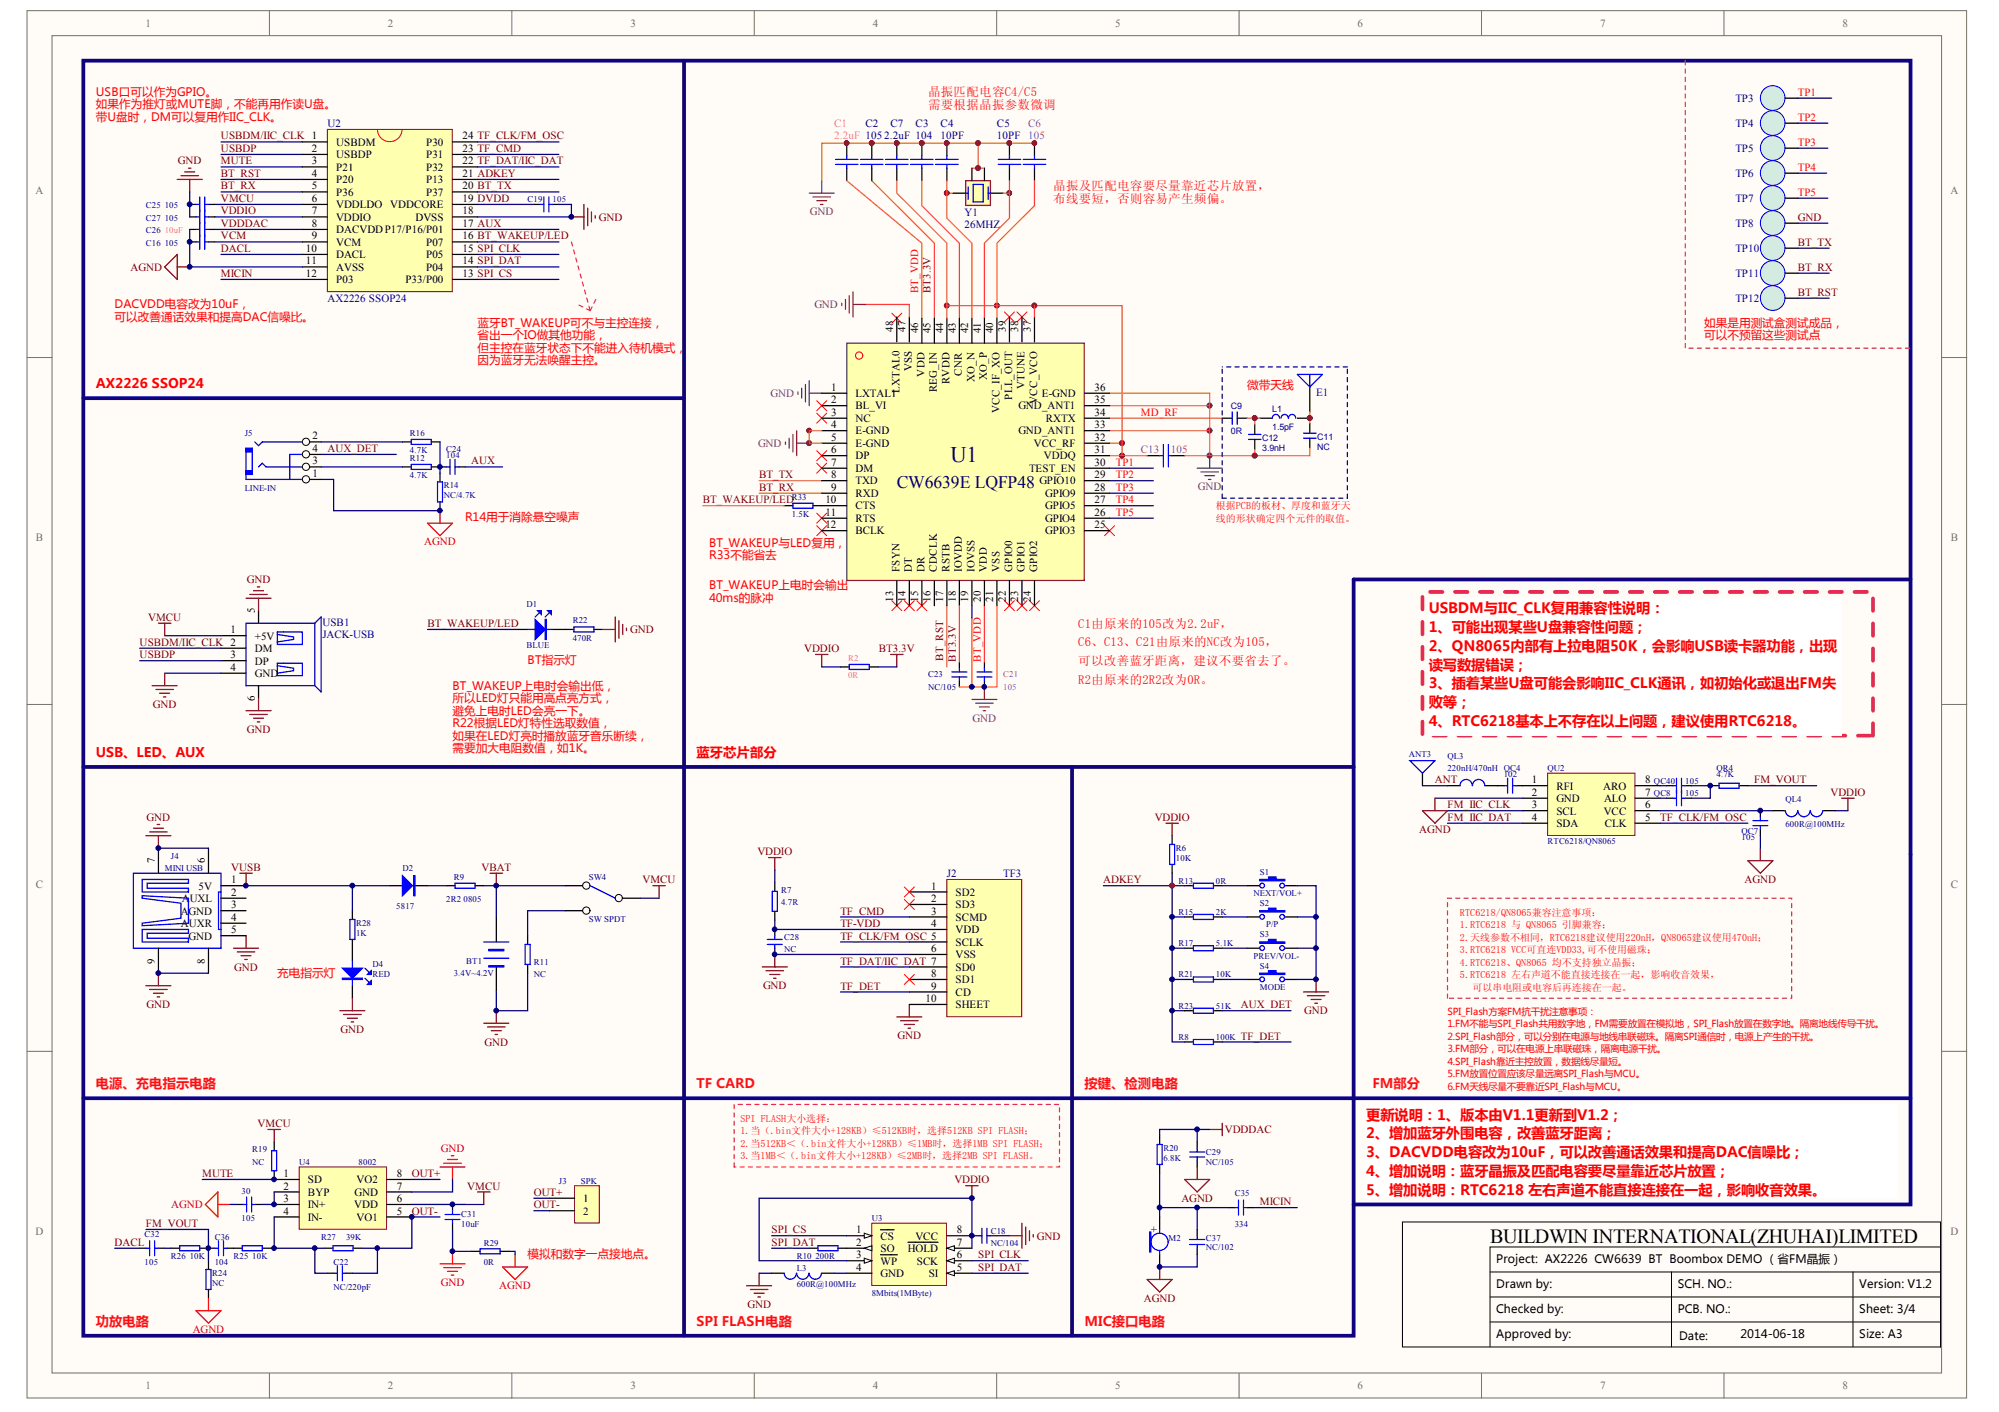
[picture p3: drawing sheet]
<svg xmlns="http://www.w3.org/2000/svg" width="297mm" height="210mm" viewBox="0 0 297 210" stroke-linecap="round" stroke-linejoin="round" font-family="sans-serif">
<defs><g id="words">
<text font-size="3.3" fill="#000080" x="141.3" y="68.7">U1</text>
<text font-size="3" x="221.4" y="184.7">BUILDWIN INTERNATIONAL(ZHUHAI)LIMITED</text>
<text font-size="2.6" fill="#000080" x="133.3" y="72.5">CW6639E LQFP48</text>
<g font-size="2.1" fill="#f00">
<text x="212.3" y="91.2">USBDM与IIC_CLK复用兼容性说明：</text>
<text x="212.3" y="94">1、可能出现某些U盘兼容性问题；</text>
<text x="212.3" y="96.7">2、QN8065内部有上拉电阻50K，会影响USB读卡器功能，出现</text>
<text x="212.3" y="99.5">读写数据错误；</text>
<text x="212.3" y="102.3">3、插着某些U盘可能会影响IIC_CLK通讯，如初始化或退出FM失</text>
<text x="212.3" y="105.1">败等；</text>
<text x="212.3" y="107.9">4、RTC6218基本上不存在以上问题，建议使用RTC6218。</text>
<text x="203" y="166.4">更新说明：1、版本由V1.1更新到V1.2；</text>
<text x="203" y="169.2">2、增加蓝牙外围电容，改善蓝牙距离；</text>
<text x="203" y="172">3、DACVDD电容改为10uF，可以改善通话效果和提高DAC信噪比；</text>
<text x="203" y="174.8">4、增加说明：蓝牙晶振及匹配电容要尽量靠近芯片放置；</text>
<text x="203" y="177.6">5、增加说明：RTC6218 左右声道不能直接连接在一起，影响收音效果。</text>
</g>
<g font-size="2" fill="#f00">
<text x="14.2" y="57.7">AX2226 SSOP24</text>
<text x="14.2" y="112.5">USB、LED、AUX</text>
<text x="103.5" y="112.5">蓝牙芯片部分</text>
</g>
<g font-size="2" fill="#ee0e22">
<text x="14.2" y="161.8">电源、充电指示电路</text>
<text x="103.5" y="161.8">TF CARD</text>
<text x="161.2" y="161.8">按键、检测电路</text>
<text x="203.9" y="161.8">FM部分</text>
<text x="14.2" y="197.1">功放电路</text>
<text x="103.5" y="197.1">SPI FLASH电路</text>
<text x="161.2" y="197.1">MIC接口电路</text>
</g>
<g font-size="1.9" fill="#f00">
<text x="137.9" y="14.3">晶振匹配电容C4/C5</text>
<text x="137.9" y="16.2">需要根据晶振参数微调</text>
<text x="156.5" y="28.3">晶振及匹配电容要尽量靠近芯片放置，</text>
<text x="156.5" y="30.1">布线要短，否则容易产生频偏。</text>
<text x="160.2" y="93.3">C1由原来的105改为2.2uF，</text>
<text x="160.2" y="96.1">C6、C13、C21由原来的NC改为105，</text>
<text x="160.2" y="98.9">可以改善蓝牙距离，建议不要省去了。</text>
<text x="160.2" y="101.7">R2由原来的2R2改为0R。</text>
</g>
<g font-size="1.7" fill="#f00">
<text x="14.2" y="14.2">USB口可以作为GPIO。</text>
<text x="14.2" y="16.1">如果作为推灯或MUTE脚，不能再用作读U盘。</text>
<text x="14.2" y="17.9">带U盘时，DM可以复用作IIC_CLK。</text>
<text x="17" y="45.8">DACVDD电容改为10uF，</text>
<text x="17" y="47.7">可以改善通话效果和提高DAC信噪比。</text>
<text x="71" y="48.6">蓝牙BT_WAKEUP可不与主控连接，</text>
<text x="71" y="50.5">省出一个IO做其他功能，</text>
<text x="71" y="52.3">但主控在蓝牙状态下不能进入待机模式，</text>
<text x="253.2" y="50.5">可以不预留这些测试点</text>
<text x="253.2" y="48.6">如果是用测试盒测试成品，</text>
<text x="71" y="54.2">因为蓝牙无法唤醒主控。</text>
<text x="185.3" y="57.9">微带天线</text>
<text x="69.1" y="77.4">R14用于消除悬空噪声</text>
<text x="105.4" y="83.2">R33不能省去</text>
<text x="105.4" y="81.3">BT_WAKEUP与LED复用，</text>
<text x="105.4" y="87.6">BT_WAKEUP上电时会输出</text>
<text x="105.4" y="89.5">40ms的脉冲</text>
<text x="78.4" y="98.8">BT指示灯</text>
<text x="67.2" y="104.4">所以LED灯只能用高点亮方式，</text>
<text x="67.2" y="106.2">避免上电时LED会亮一下。</text>
<text x="67.2" y="102.5">BT_WAKEUP上电时会输出低，</text>
<text x="67.2" y="108.1">R22根据LED灯特性选取数值，</text>
<text x="67.2" y="109.9">如果在LED灯亮时播放蓝牙音乐断续，</text>
<text x="67.2" y="111.8">需要加大电阻数值，如1K。</text>
<text x="41.2" y="145.2">充电指示灯</text>
<text x="78.4" y="187.1">模拟和数字一点接地点。</text>
</g>
<g font-size="1.7">
<text x="222.3" y="187.8">Project: AX2226 CW6639 BT Boombox DEMO （省FM晶振）</text>
<text x="222.3" y="191.5">Drawn by:</text>
<text x="249.3" y="191.5">SCH. NO.:</text>
<text x="276.3" y="191.5">Version: V1.2</text>
<text x="222.3" y="195.2">Checked by:</text>
<text x="249.3" y="195.2">PCB. NO.:</text>
<text x="276.3" y="195.2">Sheet: 3/4</text>
<text x="222.3" y="198.9">Approved by:</text>
<text x="249.5" y="199.1">Date:</text>
<text x="258.6" y="198.9">2014-06-18</text>
<text x="276.3" y="198.9">Size: A3</text>
</g>
<g font-size="1.6" fill="#716f64">
<text x="21.6" y="4">1</text>
<text x="57.6" y="4">2</text>
<text x="93.7" y="4">3</text>
<text x="129.7" y="4">4</text>
<text x="165.7" y="4">5</text>
<text x="201.7" y="4">6</text>
<text x="237.8" y="4">7</text>
<text x="273.8" y="4">8</text>
<text x="5.3" y="28.8">A</text>
<text x="289.8" y="28.8">A</text>
<text x="5.3" y="80.4">B</text>
<text x="289.9" y="80.4">B</text>
<text x="5.3" y="132">C</text>
<text x="289.9" y="132">C</text>
<text x="5.3" y="183.5">D</text>
<text x="289.8" y="183.5">D</text>
<text x="21.6" y="206.5">1</text>
<text x="57.6" y="206.5">2</text>
<text x="93.7" y="206.5">3</text>
<text x="129.7" y="206.5">4</text>
<text x="165.7" y="206.5">5</text>
<text x="201.7" y="206.5">6</text>
<text x="237.8" y="206.5">7</text>
<text x="273.8" y="206.5">8</text>
</g>
<g font-size="1.6" fill="#000080">
<text x="257.9" y="15.2">TP3</text>
<text x="48.6" y="18.9">U2</text>
<text x="128.6" y="18.9">C2</text>
<text x="131.4" y="20.7">2.2uF 104</text>
<text x="132.3" y="18.9">C7</text>
<text x="136.1" y="18.9">C3</text>
<text x="139.8" y="18.9">C4</text>
<text x="139.8" y="20.7">10PF</text>
<text x="148.1" y="18.9">C5</text>
<text x="148.1" y="20.7">10PF 105</text>
<text x="257.9" y="18.9">TP4</text>
<text x="257.9" y="22.6">TP5</text>
<text x="257.9" y="26.3">TP6</text>
<text x="143.3" y="32.1">Y1</text>
<text x="143.3" y="33.9">26MHZ</text>
<text x="257.9" y="30">TP7</text>
<text x="257.9" y="33.7">TP8</text>
<text x="257.9" y="37.5">TP10</text>
<text x="257.9" y="41.2">TP11</text>
<text x="48.6" y="44.9">AX2226 SSOP24</text>
<text x="257.9" y="44.9">TP12</text>
<text x="195.6" y="58.8">E1</text>
<text x="47.9" y="93">USB1</text>
<text x="47.9" y="94.9">JACK-USB</text>
<text x="140.7" y="130.4">J2</text>
<text x="149.1" y="130.4">TF3</text>
<text x="171" y="183.3">+</text>
</g>
<g font-size="1.6" fill="#f00">
<text x="267.2" y="17.9">TP2</text>
<text x="267.2" y="14.2">TP1</text>
<text x="267.2" y="21.7">TP3</text>
<text x="267.2" y="25.4">TP4</text>
<text x="267.2" y="29.1">TP5</text>
<text x="136.4" y="43.6" transform="rotate(-90 136.4 43.6)">BT_VDD</text>
<text x="169.5" y="61.8">MD_RF</text>
<text x="165.8" y="69.2">TP1</text>
<text x="165.8" y="71.1">TP2</text>
<text x="165.8" y="73">TP3</text>
<text x="165.8" y="74.8">TP4</text>
<text x="165.8" y="76.7">TP5</text>
<text x="145.7" y="98.4" transform="rotate(-90 145.7 98.4)">BT_VDD</text>
</g>
<g font-size="1.6" fill="#800000">
<text x="32.8" y="22.6">USBDP</text>
<text x="32.8" y="20.7">USBDM/IIC_CLK 1</text>
<text x="26.4" y="24.5">GND</text>
<text x="32.8" y="24.5">MUTE</text>
<text x="32.8" y="28.2">BT_RX</text>
<text x="32.8" y="26.3">BT_RST</text>
<text x="32.8" y="31.9">VDDIO</text>
<text x="32.8" y="30">VMCU</text>
<text x="32.8" y="35.6">VCM</text>
<text x="32.8" y="33.7">VDDDAC</text>
<text x="89" y="32.8">GND</text>
<text x="267.2" y="32.8">GND</text>
<text x="19.4" y="40.2">AGND</text>
<text x="32.8" y="37.5">DACL</text>
<text x="32.8" y="41.2">MICIN</text>
<text x="267.2" y="36.5">BT_TX</text>
<text x="267.2" y="40.2">BT_RX</text>
<text x="138.3" y="43.6" transform="rotate(-90 138.3 43.6)">BT3.3V</text>
<text x="267.2" y="44">BT_RST</text>
<text x="48.6" y="67.2">AUX_DET</text>
<text x="70" y="69">AUX</text>
<text x="112.8" y="71.1">BT_TX</text>
<text x="104.4" y="74.8">BT_WAKEUP/LED</text>
<text x="112.8" y="73">BT_RX</text>
<text x="36.7" y="86.7">GND</text>
<text x="20.8" y="96">USBDM/IIC_CLK 2</text>
<text x="22" y="92.3">VMCU</text>
<text x="63.5" y="93.2">BT_WAKEUP/LED</text>
<text x="93.6" y="94.1">GND</text>
<text x="20.8" y="97.9">USBDP</text>
<text x="119.5" y="96.9">VDDIO</text>
<text x="130.6" y="96.9">BT3.3V</text>
<text x="140.2" y="98.2" transform="rotate(-90 140.2 98.2)">BT_RST</text>
<text x="142" y="98.4" transform="rotate(-90 142 98.4)">BT3.3V</text>
<text x="22.7" y="105.2">GND</text>
<text x="36.7" y="109">GND</text>
<text x="213.2" y="116.4">ANT</text>
<text x="260.6" y="116.4">FM_VOUT</text>
<text x="272" y="118.3">VDDIO</text>
<text x="21.8" y="122">GND</text>
<text x="171.6" y="122">VDDIO</text>
<text x="210.9" y="123.8">AGND</text>
<text x="215.1" y="120.2">FM_IIC_CLK</text>
<text x="215.1" y="122">FM_IIC_DAT</text>
<text x="246.7" y="122">TF_CLK/FM_OSC</text>
<text x="34.4" y="129.4">VUSB</text>
<text x="71.5" y="129.4">VBAT</text>
<text x="95.5" y="131.3">VMCU</text>
<text x="112.5" y="127.1">VDDIO</text>
<text x="163.9" y="131.3">ADKEY</text>
<text x="259.2" y="131.3">AGND</text>
<text x="124.9" y="137.8">TF-VDD</text>
<text x="124.9" y="135.9">TF_CMD</text>
<text x="124.9" y="143.4">TF_DAT/IIC_DAT 7</text>
<text x="124.9" y="139.7">TF_CLK/FM_OSC 5</text>
<text x="21.8" y="149.8">GND</text>
<text x="34.8" y="144.3">GND</text>
<text x="113.4" y="147.1">GND</text>
<text x="124.9" y="147.1">TF_DET</text>
<text x="184.4" y="149.9">AUX_DET</text>
<text x="50.6" y="153.6">GND</text>
<text x="72" y="155.4">GND</text>
<text x="133.4" y="154.5">GND</text>
<text x="184.4" y="154.5">TF_DET</text>
<text x="193.8" y="150.8">GND</text>
<text x="38.3" y="167.5">VMCU</text>
<text x="182" y="168.5">VDDDAC</text>
<text x="30" y="175">MUTE</text>
<text x="61.2" y="175">OUT+</text>
<text x="69.4" y="176.8">VMCU</text>
<text x="79.3" y="177.8">OUT+</text>
<text x="79.3" y="179.6">OUT-</text>
<text x="141.8" y="175.9">VDDIO</text>
<text x="175.6" y="178.7">AGND</text>
<text x="187.2" y="179.2">MICIN</text>
<text x="17" y="185.2">DACL</text>
<text x="21.7" y="182.4">FM_VOUT</text>
<text x="61.2" y="180.5">OUT-</text>
<text x="114.7" y="183.3">SPI_CS</text>
<text x="114.7" y="185.2">SPI_DAT</text>
<text x="154.1" y="184.3">GND</text>
<text x="145.3" y="187.1">SPI_CLK</text>
<text x="145.3" y="188.9">SPI_DAT</text>
<text x="111.1" y="194.4">GND</text>
<text x="170" y="193.5">AGND</text>
</g>
<g font-size="1.6">
<text x="46.3" y="22.6">2</text>
<text x="49.9" y="21.7">USBDM</text>
<text x="49.9" y="23.5">USBDP</text>
<text x="63.3" y="23.5">P31</text>
<text x="63.3" y="21.7">P30</text>
<text x="68.7" y="22.6">23 TF_CMD</text>
<text x="68.7" y="20.7">24 TF_CLK/FM_OSC</text>
<text x="46.3" y="24.5">3</text>
<text x="46.3" y="26.3">4</text>
<text x="46.3" y="28.2">5</text>
<text x="49.9" y="25.4">P21</text>
<text x="49.9" y="27.2">P20</text>
<text x="49.9" y="29.1">P36</text>
<text x="63.3" y="29.1">P37</text>
<text x="63.3" y="27.2">P13</text>
<text x="63.3" y="25.4">P32</text>
<text x="68.7" y="28.2">20 BT_TX</text>
<text x="68.7" y="26.3">21 ADKEY</text>
<text x="68.7" y="24.5">22 TF_DAT/IIC_DAT</text>
<text x="46.3" y="30">6</text>
<text x="46.3" y="31.9">7</text>
<text x="46.3" y="33.7">8</text>
<text x="46.3" y="35.6">9</text>
<text x="49.9" y="31">VDDLDO</text>
<text x="49.9" y="32.8">VDDIO</text>
<text x="49.9" y="34.7">DACVDDP17/P16/P01</text>
<text x="58" y="31">VDDCORE</text>
<text x="61.7" y="32.8">DVSS</text>
<text x="68.7" y="35.6">16 BT_WAKEUP/LED</text>
<text x="68.7" y="33.7">17 AUX</text>
<text x="68.7" y="31.9">18</text>
<text x="68.7" y="30">19 DVDD</text>
<text x="45.5" y="37.5">10</text>
<text x="45.5" y="41.2">12</text>
<text x="45.5" y="39.3">11</text>
<text x="49.9" y="36.5">VCM</text>
<text x="49.9" y="38.4">DACL</text>
<text x="49.9" y="40.2">AVSS</text>
<text x="63.3" y="38.4">P05</text>
<text x="63.3" y="36.5">P07</text>
<text x="63.3" y="40.2">P04</text>
<text x="68.7" y="37.5">15 SPI_CLK</text>
<text x="68.7" y="41.2">13 SPI_CS</text>
<text x="68.7" y="39.3">14 SPI_DAT</text>
<text x="49.9" y="42.1">P03</text>
<text x="60.2" y="42.1">P33/P00</text>
<text x="132.7" y="49.3" transform="rotate(-90 132.7 49.3)">48</text>
<text x="134.6" y="49.3" transform="rotate(-90 134.6 49.3)">47</text>
<text x="136.4" y="49.5" transform="rotate(-90 136.4 49.5)">46</text>
<text x="138.3" y="49.5" transform="rotate(-90 138.3 49.5)">45</text>
<text x="140.2" y="49.5" transform="rotate(-90 140.2 49.5)">44</text>
<text x="142" y="49.5" transform="rotate(-90 142 49.5)">43</text>
<text x="143.9" y="49.5" transform="rotate(-90 143.9 49.5)">42</text>
<text x="145.7" y="49.5" transform="rotate(-90 145.7 49.5)">41</text>
<text x="147.6" y="49.5" transform="rotate(-90 147.6 49.5)">40</text>
<text x="149.4" y="49.3" transform="rotate(-90 149.4 49.3)">39</text>
<text x="151.3" y="49.3" transform="rotate(-90 151.3 49.3)">38</text>
<text x="153.2" y="49.3" transform="rotate(-90 153.2 49.3)">37</text>
<text x="123.5" y="58.1">1</text>
<text x="123.5" y="59.9">2</text>
<text x="127.1" y="59">LXTAL1</text>
<text x="133.6" y="58.5" transform="rotate(-90 133.6 58.5)">LXTAL0</text>
<text x="135.5" y="55.2" transform="rotate(-90 135.5 55.2)">VSS</text>
<text x="137.4" y="56" transform="rotate(-90 137.4 56)">VDD</text>
<text x="139.2" y="58.3" transform="rotate(-90 139.2 58.3)">REG_IN</text>
<text x="141.1" y="57.1" transform="rotate(-90 141.1 57.1)">RVDD</text>
<text x="142.9" y="55.8" transform="rotate(-90 142.9 55.8)">CNR</text>
<text x="144.8" y="56.8" transform="rotate(-90 144.8 56.8)">XO_N</text>
<text x="146.7" y="56.5" transform="rotate(-90 146.7 56.5)">XO_P</text>
<text x="150.4" y="59.4" transform="rotate(-90 150.4 59.4)">PLL_OUT</text>
<text x="152.2" y="57.8" transform="rotate(-90 152.2 57.8)">VTUNE</text>
<text x="154.8" y="59">E-GND</text>
<text x="162.6" y="59.9">35</text>
<text x="162.6" y="58.1">36</text>
<text x="46.4" y="65.3">2</text>
<text x="123.5" y="61.8">3</text>
<text x="123.5" y="63.7">4</text>
<text x="123.5" y="65.5">5</text>
<text x="127.1" y="60.9">BL_VI</text>
<text x="127.1" y="62.7">NC</text>
<text x="127.1" y="64.6">E-GND</text>
<text x="148.5" y="61.4" transform="rotate(-90 148.5 61.4)">VCC_IF_XO</text>
<text x="151.3" y="64.6">GND_ANT1</text>
<text x="151.3" y="60.9">GND_ANT1</text>
<text x="154.1" y="60.1" transform="rotate(-90 154.1 60.1)">VCC_VCO</text>
<text x="155.4" y="62.7">RXTX</text>
<text x="162.6" y="65.5">32</text>
<text x="162.6" y="63.7">33</text>
<text x="162.6" y="61.8">34</text>
<text x="46.4" y="67.2">4</text>
<text x="46.4" y="69">3</text>
<text x="46.4" y="70.9">1</text>
<text x="123.5" y="67.4">6</text>
<text x="123.5" y="69.2">7</text>
<text x="123.5" y="71.1">8</text>
<text x="127.1" y="66.4">E-GND</text>
<text x="127.1" y="68.3">DP</text>
<text x="127.1" y="70.2">DM</text>
<text x="152.9" y="70.2">TEST_EN</text>
<text x="153.6" y="66.4">VCC_RF</text>
<text x="155.1" y="68.3">VDDQ</text>
<text x="162.6" y="71.1">29</text>
<text x="162.6" y="69.2">30</text>
<text x="162.6" y="67.4">31</text>
<text x="122.6" y="74.8">10</text>
<text x="122.6" y="76.7">11</text>
<text x="123.5" y="73">9</text>
<text x="127.1" y="72">TXD</text>
<text x="127.1" y="73.9">RXD</text>
<text x="127.1" y="75.7">CTS</text>
<text x="127.1" y="77.6">RTS</text>
<text x="154.4" y="72">GPIO10</text>
<text x="155.3" y="77.6">GPIO4</text>
<text x="155.3" y="75.7">GPIO5</text>
<text x="155.3" y="73.9">GPIO9</text>
<text x="162.6" y="76.7">26</text>
<text x="162.6" y="74.8">27</text>
<text x="162.6" y="73">28</text>
<text x="122.6" y="78.5">12</text>
<text x="127.1" y="79.5">BCLK</text>
<text x="155.3" y="79.5">GPIO3</text>
<text x="162.6" y="78.5">25</text>
<text x="132.7" y="89.5" transform="rotate(-90 132.7 89.5)">13</text>
<text x="133.6" y="85" transform="rotate(-90 133.6 85)">FSYN</text>
<text x="134.6" y="89.5" transform="rotate(-90 134.6 89.5)">14</text>
<text x="135.5" y="85" transform="rotate(-90 135.5 85)">DT</text>
<text x="136.4" y="89.5" transform="rotate(-90 136.4 89.5)">15</text>
<text x="137.4" y="85" transform="rotate(-90 137.4 85)">DR</text>
<text x="138.3" y="89.5" transform="rotate(-90 138.3 89.5)">16</text>
<text x="139.2" y="85" transform="rotate(-90 139.2 85)">CDCLK</text>
<text x="140.2" y="89.5" transform="rotate(-90 140.2 89.5)">17</text>
<text x="141.1" y="85" transform="rotate(-90 141.1 85)">RSTB</text>
<text x="142" y="89.5" transform="rotate(-90 142 89.5)">18</text>
<text x="142.9" y="85" transform="rotate(-90 142.9 85)">IOVDD</text>
<text x="143.9" y="89.5" transform="rotate(-90 143.9 89.5)">19</text>
<text x="144.8" y="85" transform="rotate(-90 144.8 85)">IOVSS</text>
<text x="145.7" y="89.5" transform="rotate(-90 145.7 89.5)">20</text>
<text x="146.7" y="85" transform="rotate(-90 146.7 85)">VDD</text>
<text x="147.6" y="89.5" transform="rotate(-90 147.6 89.5)">21</text>
<text x="148.5" y="85" transform="rotate(-90 148.5 85)">VSS</text>
<text x="149.4" y="89.5" transform="rotate(-90 149.4 89.5)">22</text>
<text x="150.4" y="85" transform="rotate(-90 150.4 85)">GPIO0</text>
<text x="151.3" y="89.5" transform="rotate(-90 151.3 89.5)">23</text>
<text x="152.2" y="85" transform="rotate(-90 152.2 85)">GPIO1</text>
<text x="153.2" y="89.5" transform="rotate(-90 153.2 89.5)">24</text>
<text x="154.1" y="85" transform="rotate(-90 154.1 85)">GPIO2</text>
<text x="34.2" y="94.1">1</text>
<text x="37.9" y="95.1">+5V</text>
<text x="37.9" y="91.2" transform="rotate(-90 37.9 91.2)">5</text>
<text x="34.2" y="97.9">3</text>
<text x="34.2" y="99.7">4</text>
<text x="37.9" y="96.9">DM</text>
<text x="37.9" y="98.8">DP</text>
<text x="37.9" y="100.6">GND</text>
<text x="37.9" y="104.3" transform="rotate(-90 37.9 104.3)">6</text>
<text x="227.6" y="116.4">1</text>
<text x="227.6" y="118.3">2</text>
<text x="231.3" y="117.4">RFI</text>
<text x="231.3" y="119.2">GND</text>
<text x="238.2" y="117.4">ARO</text>
<text x="238.4" y="119.2">ALO</text>
<text x="244.5" y="118.3">7</text>
<text x="244.5" y="116.4">8</text>
<text x="227.6" y="120.2">3</text>
<text x="227.6" y="122">4</text>
<text x="231.3" y="121.1">SCL</text>
<text x="231.3" y="122.9">SDA</text>
<text x="238.3" y="121.1">VCC</text>
<text x="238.5" y="122.9">CLK</text>
<text x="244.5" y="122">5</text>
<text x="244.5" y="120.2">6</text>
<text x="23" y="128.3" transform="rotate(-90 23 128.3)">7</text>
<text x="30.4" y="128.3" transform="rotate(-90 30.4 128.3)">6</text>
<text x="34.3" y="131.3">1</text>
<text x="26.8" y="135.9">AGND</text>
<text x="26.9" y="137.8">AUXR</text>
<text x="27" y="134.1">AUXL</text>
<text x="29.5" y="132.2">5V</text>
<text x="34.3" y="133.2">2</text>
<text x="34.3" y="135">3</text>
<text x="34.3" y="136.9">4</text>
<text x="138.4" y="132.2">1</text>
<text x="138.4" y="134.1">2</text>
<text x="138.4" y="135.9">3</text>
<text x="138.4" y="137.8">4</text>
<text x="142" y="133.2">SD2</text>
<text x="142" y="135">SD3</text>
<text x="142" y="136.9">SCMD</text>
<text x="23" y="143.3" transform="rotate(-90 23 143.3)">9</text>
<text x="28" y="139.7">GND</text>
<text x="30.4" y="143.3" transform="rotate(-90 30.4 143.3)">8</text>
<text x="34.3" y="138.7">5</text>
<text x="138.4" y="141.5">6</text>
<text x="142" y="138.7">VDD</text>
<text x="142" y="140.6">SCLK</text>
<text x="142" y="142.5">VSS</text>
<text x="137.5" y="149">10</text>
<text x="138.4" y="145.2">8</text>
<text x="138.4" y="147.1">9</text>
<text x="142" y="144.3">SD0</text>
<text x="142" y="146.2">SD1</text>
<text x="142" y="148">CD</text>
<text x="142" y="149.9">SHEET</text>
<text x="42.1" y="175">1</text>
<text x="42.1" y="176.8">2</text>
<text x="42.1" y="178.7">3</text>
<text x="45.8" y="175.9">SD</text>
<text x="45.8" y="177.8">BYP</text>
<text x="45.8" y="179.6">IN+</text>
<text x="52.6" y="179.6">VDD</text>
<text x="52.7" y="177.8">GND</text>
<text x="53" y="175.9">VO2</text>
<text x="59" y="178.7">6</text>
<text x="59" y="176.8">7</text>
<text x="59" y="175">8</text>
<text x="86.7" y="178.7">1</text>
<text x="42.1" y="180.5">4</text>
<text x="45.8" y="181.5">IN-</text>
<text x="53" y="181.5">VO1</text>
<text x="59" y="180.5">5</text>
<text x="86.7" y="180.5">2</text>
<text x="127.2" y="183.3">1</text>
<text x="127.2" y="185.2">2</text>
<text x="130.8" y="184.3">CS</text>
<text x="136" y="184.3">VCC</text>
<text x="142.2" y="185.2">7</text>
<text x="142.2" y="183.3">8</text>
<text x="127.2" y="187.1">3</text>
<text x="127.2" y="188.9">4</text>
<text x="130.8" y="186.1">SO</text>
<text x="130.8" y="188">WP</text>
<text x="130.8" y="189.8">GND</text>
<text x="134.9" y="186.1">HOLD</text>
<text x="136.2" y="188">SCK</text>
<text x="138" y="189.8">SI</text>
<text x="142.2" y="188.9">5</text>
<text x="142.2" y="187.1">6</text>
</g>
<g font-size="1.6" fill="#f0f">
<text x="124" y="18.9">C1</text>
<text x="124" y="20.7">2.2uF 105</text>
</g>
<g font-size="1.6" fill="#bf00bf">
<text x="152.8" y="18.9">C6</text>
<text x="169.5" y="67.4">C13</text>
<text x="174" y="67.4">105</text>
</g>
<g font-size="1.6" fill="#800080">
<text x="120.4" y="32">GND</text>
<text x="121" y="45.8">GND</text>
<text x="114.5" y="59">GND</text>
<text x="112.6" y="66.4">GND</text>
<text x="178" y="72.9">GND</text>
<text x="144.5" y="107.3">GND</text>
</g>
<g font-size="1.6" fill="#bf0000">
<text x="63" y="81.1">AGND</text>
<text x="65.5" y="171.3">GND</text>
<text x="25.5" y="179.6">AGND</text>
<text x="65.5" y="191.2">GND</text>
<text x="74.2" y="191.7">AGND</text>
<text x="28.6" y="198.2">AGND</text>
</g>
<g font-size="1.5" fill="#f00">
<text x="180.7" y="75.7">根据PCB的板材、厚度和蓝牙天</text>
<text x="180.7" y="77.6">线的形状确定四个元件的取值。</text>
<text x="216.9" y="138">1.RTC6218 与 QN8065 引脚兼容；</text>
<text x="216.9" y="136.1">RTC6218/QN8065兼容注意事项：</text>
<text x="216.9" y="143.5">4.RTC6218、QN8065 均不支持独立晶振；</text>
<text x="216.9" y="139.8">2.天线参数不相同，RTC6218建议使用220nH，QN8065建议使用470nH；</text>
<text x="216.9" y="141.7">3.RTC6218 VCC可直连VDD33,可不使用磁珠；</text>
<text x="216.9" y="145.4">5.RTC6218 左右声道不能直接连接在一起，影响收音效果，</text>
<text x="218.8" y="147.3">可以串电阻或电容后再连接在一起。</text>
<text x="110" y="166.8">SPI FLASH大小选择：</text>
<text x="110" y="168.6">1.当（.bin文件大小+128KB）≤512KB时，选择512KB SPI FLASH；</text>
<text x="110" y="170.5">2.当512KB＜（.bin文件大小+128KB）≤1MB时，选择1MB SPI FLASH；</text>
<text x="110" y="172.3">3.当1MB＜（.bin文件大小+128KB）≤2MB时，选择2MB SPI FLASH。</text>
</g>
<g font-size="1.4" fill="#f00">
<text x="215.1" y="150.9">SPI_Flash方案FM抗干扰注意事项：</text>
<text x="215.1" y="152.7">1.FM不能与SPI_Flash共用数字地，FM需要放置在模拟地，SPI_Flash放置在数字地。隔离地线传导干扰。</text>
<text x="215.1" y="154.6">2.SPI_Flash部分，可以分别在电源与地线串联磁珠。隔离SPI通信时，电源上产生的干扰。</text>
<text x="215.1" y="156.4">3.FM部分，可以在电源上串联磁珠，隔离电源干扰。</text>
<text x="215.1" y="158.3">4.SPI_Flash靠近主控放置，数据线尽量短。</text>
<text x="215.1" y="160.2">5.FM放置位置应该尽量远离SPI_Flash与MCU。</text>
<text x="215.1" y="162">6.FM天线尽量不要靠近SPI_Flash与MCU。</text>
</g>
<g font-size="1.3" fill="#000080">
<text x="21.7" y="34.7">C26</text>
<text x="21.7" y="32.8">C27</text>
<text x="21.7" y="31">C25</text>
<text x="24.5" y="32.8">105</text>
<text x="24.5" y="31">105</text>
<text x="78.4" y="30.1">C19</text>
<text x="21.7" y="36.6">C16</text>
<text x="24.5" y="36.6">105</text>
<text x="36.4" y="64.8">J5</text>
<text x="60.9" y="64.8">R16</text>
<text x="182.9" y="60.8">C9</text>
<text x="182.9" y="64.5">0R</text>
<text x="187.6" y="65.6">C12</text>
<text x="189.1" y="61.3">L1</text>
<text x="189.1" y="63.9">1.5pF</text>
<text x="195.7" y="65.4">C11</text>
<text x="60.9" y="68.5">R12</text>
<text x="60.9" y="71.1">4.7K</text>
<text x="60.9" y="67.4">4.7K</text>
<text x="66.3" y="67.2">C24</text>
<text x="187.6" y="67.1">3.9nH</text>
<text x="195.7" y="66.9">NC</text>
<text x="36.4" y="73">LINE-IN</text>
<text x="65.9" y="72.6">R14</text>
<text x="65.9" y="74.1">NC/4.7K</text>
<text x="117.6" y="74.3">R33</text>
<text x="117.6" y="76.9">1.5K</text>
<text x="78.2" y="90.3">D1</text>
<text x="85.1" y="92.7">R22</text>
<text x="85.1" y="95.3">470R</text>
<text x="78.2" y="96.4">BLUE</text>
<text x="137.9" y="100.7">C23</text>
<text x="137.9" y="102.5">NC/105</text>
<text x="209.3" y="112.6">ANT3</text>
<text x="215.1" y="112.8">QL3</text>
<text x="215.1" y="114.6">220nH/470nH QC4</text>
<text x="223.5" y="115.5">102</text>
<text x="230" y="114.6">QU2</text>
<text x="245.8" y="116.5">QC40</text>
<text x="245.8" y="118.3">QC8</text>
<text x="250.4" y="116.5">105</text>
<text x="250.4" y="118.3">105</text>
<text x="255.1" y="114.6">QR4</text>
<text x="255.1" y="115.5">4.7K</text>
<text x="265.3" y="119.3">QL4</text>
<text x="230" y="125.4">RTC6218/QN8065</text>
<text x="258.8" y="123.9">QC7</text>
<text x="258.8" y="124.8">105</text>
<text x="265.3" y="123">600R@100MHz</text>
<text x="24.5" y="129.5">MINI USB</text>
<text x="25.4" y="127.6">J4</text>
<text x="59.8" y="129.5">D2</text>
<text x="67.4" y="130.8">R9</text>
<text x="87.5" y="130.8">SW4</text>
<text x="174.7" y="126.5">R6</text>
<text x="174.7" y="128">10K</text>
<text x="175.1" y="131.3">R13</text>
<text x="180.7" y="131.3">0R</text>
<text x="187.2" y="130">S1</text>
<text x="52.9" y="137.7">R28</text>
<text x="58.9" y="135.1">5817</text>
<text x="66.3" y="134.1">2R2</text>
<text x="68.9" y="134.1">0805</text>
<text x="87.5" y="137.1">SW SPDT</text>
<text x="116.1" y="132.7">R7</text>
<text x="116.1" y="134.6">4.7R</text>
<text x="175.1" y="136">R15</text>
<text x="180.7" y="136">2K</text>
<text x="186.3" y="133.2">NEXT/VOL+</text>
<text x="187.2" y="134.7">S2</text>
<text x="188.1" y="137.8">P/P</text>
<text x="52.9" y="139.1">1K</text>
<text x="55.3" y="143.8">D4</text>
<text x="69.3" y="143.2">BT1</text>
<text x="79.3" y="143.4">R11</text>
<text x="116.5" y="139.7">C28</text>
<text x="116.5" y="141.6">NC</text>
<text x="175.1" y="140.6">R17</text>
<text x="180.7" y="140.6">5.1K</text>
<text x="186.3" y="142.5">PREV/VOL-</text>
<text x="187.2" y="139.3">S3</text>
<text x="187.2" y="144">S4</text>
<text x="55.3" y="145.3">RED</text>
<text x="67.4" y="145.1">3.4V~4.2V</text>
<text x="79.3" y="145.3">NC</text>
<text x="175.1" y="145.3">R21</text>
<text x="175.1" y="149.9">R23</text>
<text x="180.7" y="145.3">10K</text>
<text x="180.7" y="149.9">51K</text>
<text x="187.2" y="147.1">MODE</text>
<text x="175.1" y="154.6">R8</text>
<text x="180.7" y="154.6">100K</text>
<text x="37.5" y="171.3">R19</text>
<text x="37.5" y="173.2">NC</text>
<text x="44.5" y="173.2">U4</text>
<text x="53.3" y="173.2">8002</text>
<text x="172.9" y="171.1">R20</text>
<text x="172.9" y="172.6">6.8K</text>
<text x="179.2" y="171.7">C29</text>
<text x="179.2" y="173.2">NC/105</text>
<text x="35.9" y="177.4">30</text>
<text x="83" y="175.9">J3</text>
<text x="86.3" y="175.9">SPK</text>
<text x="183.5" y="177.8">C35</text>
<text x="21.5" y="183.9">C32</text>
<text x="31.9" y="184.3">C36</text>
<text x="35.9" y="181.5">105</text>
<text x="47.7" y="184.3">R27</text>
<text x="51.4" y="184.3">39K</text>
<text x="68.5" y="181">C31</text>
<text x="68.5" y="182.4">10uF</text>
<text x="71.9" y="185.2">R29</text>
<text x="129.5" y="181.5">U3</text>
<text x="147.2" y="183.4">C18</text>
<text x="147.2" y="185.2">NC/104</text>
<text x="173.6" y="184.5">M2</text>
<text x="179.2" y="184.5">C37</text>
<text x="179.2" y="185.8">NC/102</text>
<text x="183.5" y="182.4">334</text>
<text x="21.5" y="188">105</text>
<text x="25.4" y="187.1">R26</text>
<text x="28.2" y="187.1">10K</text>
<text x="31.5" y="189.7">R24</text>
<text x="31.5" y="191.2">NC</text>
<text x="31.9" y="188">104</text>
<text x="34.7" y="187.1">R25</text>
<text x="37.5" y="187.1">10K</text>
<text x="49.6" y="188">C22</text>
<text x="49.6" y="191.7">NC/220pF</text>
<text x="71.9" y="188">0R</text>
<text x="118.4" y="187.1">R10</text>
<text x="118.4" y="188.9">L3</text>
<text x="118.4" y="191.4">600R@100MHz</text>
<text x="121.2" y="187.1">200R</text>
<text x="129.5" y="192.7">8Mbits(1MByte)</text>
</g>
<g font-size="1.3" fill="#f0f">
<text x="24.5" y="34.7">10uF</text>
<text x="126" y="98.3">R2</text>
<text x="126" y="100.9">0R</text>
</g>
<g font-size="1.3" fill="#11037f">
<text x="82.1" y="30.1">105</text>
<text x="66.3" y="68.2">104</text>
</g>
<g font-size="1.3" fill="#bf00bf">
<text x="149.1" y="100.7">C21</text>
<text x="149.1" y="102.5">105</text>
</g>
</g></defs>
<g fill="#fffcf8" stroke="#716f64" stroke-width=".15">
<path d="M4 1.6h288.2v206.2h-288.2z"/>
<path d="M7.7 5.3h280.8v198.8h-280.8z"/>
</g>
<g fill="none" stroke="#716f64" stroke-width=".15">
<path d="M40 1.6v3.7M76.1 1.6v3.7M112.1 1.6v3.7M148.1 1.6v3.7M184.1 1.6v3.7M220.1 1.6v3.7M256.2 1.6v3.7M4 53.2h3.7M288.5 53.2h3.8M4 104.7h3.7M288.5 104.7h3.8M4 156.3h3.7"/>
<path d="M288.5 156.3h3.8M40 204.1v3.8M76.1 204.1v3.8M112.1 204.1v3.8M148.1 204.1v3.8M184.1 204.1v3.8M220.1 204.1v3.8M256.2 204.1v3.8"/>
</g>
<g fill="#000080" stroke="#000080" stroke-width=".15">
<circle cx="120.2" cy="65.9" r=".35"/>
<circle cx="125.8" cy="21.3" r=".35"/>
<circle cx="129.5" cy="21.3" r=".35"/>
<circle cx="133.2" cy="21.3" r=".35"/>
<circle cx="137" cy="21.3" r=".35"/>
<circle cx="140.7" cy="45.4" r=".35"/>
<circle cx="140.7" cy="28.7" r=".35"/>
<circle cx="140.7" cy="21.3" r=".35"/>
<circle cx="145.3" cy="25" r=".35"/>
<circle cx="145.3" cy="21.3" r=".35"/>
<circle cx="148.1" cy="45.4" r=".35"/>
<circle cx="150" cy="28.7" r=".35"/>
<circle cx="150" cy="21.3" r=".35"/>
<circle cx="153.7" cy="45.4" r=".35"/>
<circle cx="166.7" cy="67.7" r=".35"/>
<circle cx="166.7" cy="65.9" r=".35"/>
<circle cx="174.2" cy="131.6" r=".35"/>
<circle cx="179.7" cy="67.7" r=".35"/>
<circle cx="179.7" cy="64" r=".35"/>
<circle cx="179.7" cy="60.3" r=".35"/>
<circle cx="186.4" cy="67.7" r=".35"/>
<circle cx="186.4" cy="62.1" r=".35"/>
<circle cx="194.6" cy="62.1" r=".35"/>
</g>
<g fill="none" stroke="#800000" stroke-width=".19">
<path d="M35.6 129.8h1.9M36.6 129.8v1.9M72.8 129.8h1.9M73.8 129.8v1.9M71.9 152.1h3.7M72.4 152.7h2.7M73 153.2h1.5M73.6 153.8h.3M73.8 150.2v1.9M133.3 151.2h3.7M133.8 151.7h2.6M134.4 152.3h1.5"/>
<path d="M134.9 152.9h.4M135.1 149.3v1.9M39.8 167.9h1.9M40.7 167.9v1.9M176 175.3h3.8l-1.9 1.9zM177.9 173.5v1.8M179.8 167.9h1.8M181.6 167v1.8M170.5 190.2h3.7l-1.9 1.9zM172.3 188.3v1.9"/>
</g>
<g fill="none" stroke="#000" stroke-width=".19">
<path d="M73.8 136.3v3.7M78.4 139.1v1.3M73.8 143.7v3.8M78.4 143.4v1.3M40.7 169.8v1.3M40.7 174v1.3M172.3 168.8v1.3M172.3 173.1v1.3M177.9 169.8v.9M177.9 172.5v1M182.5 179.5h1M185.3 179.5h1"/>
<path d="M70 186h1.3M74.3 186h1.3M172.3 180.9v1.9M172.3 186.5v1.8M177.9 182.8v.9M177.9 185.6v.9"/>
</g>
<g fill="none" stroke="#00f" stroke-width=".19">
<path d="M71.9 142.4h3.7M71.9 140h3.7M78 140.4h.8v3h-.8zM40.4 171.1h.7v2.9h-.7zM171.9 170.1h.8v3h-.8zM176.8 172h2.2M176.8 171.2h2.2M177.9 170.7v.5M177.9 172v.5M183.5 179.5h.5M184 178.4v2.2M184.8 179.5h.5"/>
<path d="M184.8 178.4v2.2M71.3 185.7h3v.7h-3zM172.3 182.8v.5M172.3 185.9v.6M176.8 184.3h2.2M176.8 185h2.2M177.9 183.7v.6M177.9 185v.6"/>
<circle cx="172.3" cy="184.6" r="1.28"/>
</g>
<g fill="#00f" stroke="#00f" stroke-width=".19">
<path d="M72.6 141.1h2.3v.2h-2.3z" fill-rule="evenodd"/>
<path d="M72.6 143.6h2.3v.1h-2.3z" fill-rule="evenodd"/>
<path d="M170.8 183.1h.2v3h-.2z" fill-rule="evenodd"/>
</g>
<path d="M74.7 188.3h3.7l-1.9 1.9zM76.5 186.5v1.8" fill="none" stroke="#bf0000" stroke-width=".19"/>
<path d="M186.3 179.5h6.5M67.2 182.8v3.2M75.6 186h.9v.5" fill="none" stroke="#000080" stroke-width=".19"/>
<path d="M140.7 130.7h11.1v20.4h-11.1z" fill="#ffffb0" stroke="#800000" stroke-width=".15"/>
<g fill="none" stroke="#000" stroke-width=".19">
<path d="M115.1 131.2v1.3M115.1 135.5v1.3M115.1 138.2v.9M135.1 132.6h5.6M135.1 134.5h5.6M135.1 136.3h5.6M135.1 138.2h5.6M115.1 141v.9M135.1 140h5.6M135.1 141.9h5.6M135.1 143.7h5.6M135.1 145.6h5.6"/>
<path d="M135.1 147.5h5.6M135.1 149.3h5.6"/>
</g>
<path d="M124.9 136.3h10.2M130.5 143.7h4.6" fill="none" stroke="#000080" stroke-width=".19"/>
<path d="M114 139.7h2.2M114.8 132.5h.7v3h-.7zM115.1 139.1v.6M114 140.4h2.2M115.1 140.4v.6" fill="none" stroke="#00f" stroke-width=".19"/>
<path d="M114.2 127.5h1.9M115.1 127.5v1.8M113.3 143.7h3.7M113.8 144.3h2.6M114.4 144.9h1.5M114.9 145.4h.4M115.1 141.9v1.8" fill="none" stroke="#800000" stroke-width=".19"/>
<path d="M85.4 176.3h3.7v5.5h-3.7z" fill="#ffffb0" stroke="#800000" stroke-width=".15"/>
<path d="M81.7 178.1h3.7M81.7 180h3.7M48.2 185.6h1.3M52.5 185.6h1.3" fill="none" stroke="#000" stroke-width=".19"/>
<path d="M79.3 178.1h2.4M79.3 180h2.4" fill="none" stroke="#000080" stroke-width=".19"/>
<path d="M49.5 185.2h3v.7h-3z" fill="none" stroke="#00f" stroke-width=".19"/>
<path d="M44.5 173.5h12.9v9.2h-12.9z" fill="#ffffb0" stroke="#800000" stroke-width=".15"/>
<g fill="none" stroke="#000" stroke-width=".19">
<path d="M35.2 179.1h.9M38 179.1h.9M40.7 175.3h3.8M40.7 177.2h3.8M40.7 179.1h3.8M57.5 175.3h3.7M57.5 177.2h3.7M57.5 179.1h3.7M31 185.6h.9M33.8 185.6h2.2M39 185.6h1.3M40.7 180.9h3.8"/>
<path d="M57.5 180.9h3.7"/>
</g>
<path d="M30.5 179.1l1.9-1.9v3.7zM32.4 179.1h1.8M65.4 173.5h3.7M65.9 172.9h2.6M66.5 172.4h1.5M67.1 171.8h.3M67.2 173.5v1.8M65.4 187.9h3.7M65.9 188.4h2.6M66.5 189h1.5M67.1 189.6h.3M67.2 186v1.9" fill="none" stroke="#bf0000" stroke-width=".19"/>
<path d="M36.1 179.1h.6M36.7 177.9v2.3M37.4 179.1h.6M37.4 177.9v2.3M31.9 185.6h.6M32.5 184.4v2.3M33.2 185.6h.6M33.2 184.4v2.3M36 185.2h3v.7h-3z" fill="none" stroke="#00f" stroke-width=".19"/>
<g fill="none" stroke="#000080" stroke-width=".19">
<path d="M36.6 131.7h21.3M71.9 131.7h12.1M73.8 131.7v4.6M84 135.4h-5.6v3.7M115.1 136.8v1.4h20M30 175.3h10.7M34.2 179.1h1M40.7 177.2v1.9h-1.8M61.2 179.1h7.9M61.2 175.3h4.2M67.2 175.3v1.9h-6M172.3 179.5h10.2"/>
<path d="M172.3 174.4v6.5M177.9 167.9v1.9M177.9 179.5v3.3M179.8 167.9h-7.5v.9M17 185.6h3.8M40.3 185.6h7.9M177.9 186.5v1.8h-5.6"/>
</g>
<path d="M36.6 139.1v1.9M97 131.7h1.9M97.9 131.7v1.8M34.7 141h3.7M35.3 141.5h2.6M35.8 142.1h1.5M36.4 142.6h.3M71 177.2h1.8M71.9 177.2v1.9" fill="none" stroke="#800000" stroke-width=".19"/>
<path d="M208.4 181.7h80v18.5h-80zM221.4 189.1h67M221.4 192.8h67M221.4 196.5h67M248.4 189.1v11.1M275.3 189.1v11.1M288.4 185.4h-67v14.8" fill="none" stroke="#000" stroke-width=".15"/>
<path d="M115.1 141.9h20M124.9 143.7h5.6M124.9 140h10.2M69.1 179.1h2.8M67.2 186h2.8" fill="none" stroke="#11037f" stroke-width=".19"/>
<path d="M134.4 131.9l1.5 1.4M134.4 133.7l1.5 1.5M135.9 131.9l-1.5 1.4M135.9 133.7l-1.5 1.5M134.4 144.9l1.5 1.4M135.9 144.9l-1.5 1.4" fill="none" stroke="#f00" stroke-width=".15"/>
<path d="M12.4 114h188.7v49.3M101.6 114v84.6M159.3 114v84.6M12.4 163.3h271.5" fill="none" stroke="#11037f" stroke-width=".56"/>
<path d="M129.5 181.8h11.1v9.3h-11.1z" fill="#ffffb0" stroke="#800000" stroke-width=".15"/>
<path d="M125.8 183.7h3.7" fill="none" stroke="#000" stroke-width=".19"/>
<path d="M128.4 183.3l1.1 .4-1.1 .4z" fill="#fffcf8" stroke="#000" stroke-width=".15"/>
<path d="M125.8 185.6h3.7M130.8 182.8h2.1" fill="none" stroke="#000" stroke-width=".19"/>
<path d="M128.4 185.6l1.1-.4v.7z" fill="#fffcf8" stroke="#000" stroke-width=".15"/>
<path d="M125.8 187.4h3.7" fill="none" stroke="#000" stroke-width=".19"/>
<path d="M128.4 187l1.1 .4-1.1 .4z" fill="#fffcf8" stroke="#000" stroke-width=".15"/>
<path d="M125.8 189.3h3.7M130.8 186.5h2.5M140.7 189.3h3.7" fill="none" stroke="#000" stroke-width=".19"/>
<path d="M140.7 189.3l1.1-.4v.7z" fill="#fffcf8" stroke="#000" stroke-width=".15"/>
<path d="M140.7 187.4h3.7" fill="none" stroke="#000" stroke-width=".19"/>
<path d="M140.7 187.4l1.1-.4v.8z" fill="#fffcf8" stroke="#000" stroke-width=".15"/>
<path d="M140.7 185.6h3.7" fill="none" stroke="#000" stroke-width=".19"/>
<path d="M140.7 185.6l1.1-.4v.7z" fill="#fffcf8" stroke="#000" stroke-width=".15"/>
<g fill="none" stroke="#000" stroke-width=".19">
<path d="M28.2 34.1h.9M28.2 36h.9M28.2 32.2h.9M28.2 30.4h.9M31 34.1h.9M31 36h.9M31 32.2h.9M31 30.4h.9M79.3 30.4h1M82.1 30.4h.9M76.5 93.6h1.9M82.1 93.6h3.2"/>
<path d="M88.3 93.6h1.3M23.5 126.1v3.7M31 126.1v3.7M32.8 131.7h3.8M32.8 133.5h3.8M32.8 135.4h3.8M32.8 137.2h3.8M32.8 139.1h3.8M57.9 131.7h1.9M61.7 131.7h1.8M66.3 131.7h1.3M70.6 131.7h1.3"/>
<path d="M23.5 141v3.7M31 141v3.7M67.2 179.1v.9M48.6 189.3h1M51.4 189.3h1M67.2 181.8v1M114.7 189.3h1.8M120.2 185.6h1.3M122.1 189.3h1.9M124.5 185.6h1.3M134.9 184.7h4.5M140.7 183.7h4.6"/>
<path d="M147.2 183.7h.9"/>
</g>
<g fill="none" stroke="#800000" stroke-width=".19">
<path d="M24.5 39.7l1.8-1.9v3.7zM26.3 26.7h3.7M26.3 39.7h1.9M26.9 26.1h2.6M27.4 25.6h1.5M28 25h.4M28.2 26.7v1.8M84.9 32.2h1.9M86.8 30.4v3.7M87.3 30.9v2.6M87.9 31.5v1.5M88.4 32.1v.3"/>
<path d="M21.7 124.2h3.7M22.2 123.7h2.6M22.8 123.1h1.5M23.4 122.6h.3M23.5 124.2v1.9M21.7 146.5h3.7M22.2 147.1h2.6M22.8 147.6h1.5M23.4 148.2h.3M23.5 144.7v1.8M143.5 176.3h1.8M144.4 176.3v1.8"/>
<path d="M110.9 191.1h3.8M111.5 191.7h2.6M112.1 192.2h1.4M112.6 192.8h.4M112.8 189.3v1.8M150 183.7h1.9M151.9 181.8v3.8M152.4 182.4v2.6M153 183v1.4M153.5 183.5v.4"/>
</g>
<g fill="none" stroke="#00f" stroke-width=".19">
<path d="M29.1 34.1h.6M29.1 36h.6M29.1 32.2h.6M29.1 30.4h.6M29.7 29.3v7.8M30.4 34.1h.6M30.4 29.3v7.8M30.4 36h.6M30.4 32.2h.6M30.4 30.4h.6M80.3 30.4h.5M80.8 29.3v2.2"/>
<path d="M81.6 30.4h.5M81.6 29.3v2.2M78.4 93.6h3.7M80.3 91l-.8 .7M81.7 91l-.7 .7M85.3 93.2h3v.7h-3zM19.8 129.8h13v11.2h-13zM21.1 130.7h6.9v.6h-6.1v.7h6.1v.6h-6.9zM21.1 138.2h6.9v.5h-6.1v.8h6.1v.5h-6.9zM21.1 133.2l6.9 .3v3.7l-6.9 .4v-.4l5.8-.7v-2.2l-5.8-.8zM32.8 132.6h-.3v5.6h.3M67.6 131.3h3v.7h-3z"/>
<path d="M67.2 180v.5M49.6 189.3h.5M50.1 188.2v2.2M50.9 189.3h.5M50.9 188.2v2.2M66.1 180.5h2.3M66.1 181.3h2.3M67.2 181.3v.5M118.3 189.3a.91 .91 0 0 1-.9 .9 .91 .91 0 0 1-.9-.9M120.2 189.3a.9 .9 0 0 1-.9 .9 .9 .9 0 0 1-.9-.9M121.5 185.2h3v.7h-3zM122.1 189.3a.91 .91 0 0 1-.9 .9 .91 .91 0 0 1-1-.9"/>
<path d="M145.3 183.7h.6M145.9 182.6v2.2M146.7 183.7h.5M146.7 182.6v2.2"/>
</g>
<g fill="none" stroke="#000080" stroke-width=".19">
<path d="M28.2 28.5v3.7M31.9 30.4h13M31.9 32.2h13M31.9 34.1h13M31.9 36h13M32.8 23h12.1M32.8 21.1h12.1M32.8 24.8h12.1M32.8 26.7h12.1M32.8 37.8h12.1M32.8 28.5h12.1M71 21.1h12"/>
<path d="M71 24.8h12M71 26.7h12M71 30.4h.9M71 34.1h12M71 37.8h12M71 28.5h12M71 39.7h12M83 30.4h1.9v1.8h-13.9M32.8 41.5h12.1M71 41.5h12M23.5 126.1h7.5M115.1 129.3v1.9"/>
<path d="M23.5 144.7h7.5M124.9 147.5h10.2M40.7 180.9v4.7M46.8 185.6v3.7h1.8M56.1 185.6v3.7h-3.7M65.4 180.9h-4.2v4.7h-7.4M112.8 189.3h1.9M114.7 185.6h5.5M114.7 183.7h11.1M124 189.3h1.8M144.4 185.6v-7.5h-31.6v9.3h13M144.4 189.3h8.4"/>
<path d="M144.4 187.4h8.4"/>
</g>
<path d="M101.6 9v105M283.9 127v-118h-271.5v189.6h188.7v-35.3" fill="none" stroke="#11037f" stroke-width=".56"/>
<path d="M283.9 127v52.1h-82.8" fill="none" stroke="#0c0087" stroke-width=".56"/>
<g fill="#00f" stroke="#00f" stroke-width=".19">
<path d="M59.8 130.2l1.5 1.5-1.5 1.5z"/>
<path d="M79.5 92.1l1.5 1.5-1.5 1.5z"/>
<path d="M81.4 90.8h.5v.5z"/>
<path d="M79.9 90.8h.5v.5z"/>
<path d="M61.5 130.2h.2v3h-.2z" fill-rule="evenodd"/>
<path d="M81 92.1h.2v3h-.2z" fill-rule="evenodd"/>
</g>
<path d="M71.9 30.4h7.4" fill="none" stroke="#11037f" stroke-width=".19"/>
<path d="M48.6 19.2h18.6v24.2h-18.6z" fill="#ffffb0" stroke="#800000" stroke-width=".15"/>
<g fill="none" stroke="#000" stroke-width=".19">
<path d="M44.9 21.1h3.7M44.9 24.8h3.7M44.9 26.7h3.7M44.9 28.5h3.7M44.9 30.4h3.7M44.9 32.2h3.7M44.9 34.1h3.7M44.9 36h3.7M44.9 37.8h3.7M44.9 23h3.7M44.9 39.7h3.7M67.2 21.1h3.8"/>
<path d="M67.2 24.8h3.8M67.2 26.7h3.8M67.2 28.5h3.8M67.2 30.4h3.8M67.2 32.2h3.8M67.2 34.1h3.8M67.2 36h3.8M67.2 37.8h3.8M67.2 23h3.8M67.2 39.7h3.8M44.9 41.5h3.7M67.2 41.5h3.8"/>
<path d="M32.8 94.5h3.8M32.8 96.4h3.8M32.8 98.2h3.8M38.4 90.8v1.8M32.8 100.1h3.8M38.4 101.9v1.9M91.4 133.5h3.7"/>
</g>
<path d="M59.7 19.2a1.83 1.83 0 0 1-1.8 1.9 1.83 1.83 0 0 1-1.8-1.9" fill="none" stroke="#bf0000" stroke-width=".15"/>
<path d="M28.2 34.1v5.6h16.7M20.8 96.4h12M20.8 98.2h12M24.5 94.5h8.3M24.5 100.1h8.3" fill="none" stroke="#000080" stroke-width=".19"/>
<path d="M109.1 173.5v-9.3h48.3v9.3h-48.3" fill="none" stroke="#da2467" stroke-width=".19" stroke-dasharray=".6 .6"/>
<path d="M36.6 92.6h10.2l.9-.9v11.2l-.9-1h-10.2zM41.2 93.9h3.7v1.9h-3.7zM41.2 94.3l2.4 .4v.4l-2.4 .3M41.2 98.6h3.7v1.8h-3.7zM41.2 99l2.4 .3v.4l-2.4 .4M46.8 92.6v9.3" fill="none" stroke="#00f" stroke-width=".19"/>
<g fill="none" stroke="#800000" stroke-width=".19">
<path d="M23.5 92.6h1.9M24.5 92.6v1.9M36.6 88.9h3.7M37.1 88.4h2.6M37.7 87.8h1.5M38.2 87.3h.4M38.4 88.9v1.9M22.6 101.9h3.7M23.2 102.5h2.6M23.7 103h1.5M24.3 103.6h.4M24.5 100.1v1.8"/>
<path d="M36.6 105.7h3.7M37.1 106.2h2.6M37.7 106.8h1.5M38.2 107.3h.4M38.4 103.8v1.9"/>
</g>
<circle cx="91.9" cy="133.5" r=".53" fill="#fffcf8" stroke="#000" stroke-width=".15"/>
<path d="M84 131.7h3.7" fill="none" stroke="#000" stroke-width=".19"/>
<circle cx="87.1" cy="131.6" r=".54" fill="#fffcf8" stroke="#000" stroke-width=".15"/>
<path d="M84 135.4h3.7" fill="none" stroke="#000" stroke-width=".19"/>
<circle cx="87.1" cy="135.4" r=".54" fill="#fffcf8" stroke="#000" stroke-width=".15"/>
<g fill="none" stroke="#00f" stroke-width=".19">
<path d="M36.6 66.6v4.7h8.3M37.5 66.6v3.9M37.9 65.7l.5 .6 .6-.6h5.9M38.4 69.4l.6-.5 .5 .5h5.4M44.9 67.6h-1.8v3.7M61.1 65.3h3v.8h-3zM61.1 69h3v.8h-3zM65 71.6h.8v3h-.8zM66.3 69.4h.6M66.9 68.3v2.2M67.6 69.4h.6M67.6 68.3v2.2"/>
<path d="M52 136.7h.7v3h-.7zM87.7 131.7l3.7 1.8M52.4 142.8v3.7M54.2 145.4l.8 .8M54.2 143.9l.8 .8M21.7 185.6h.5M22.2 184.4v2.3M23 185.6h.5M23 184.4v2.3M26.7 185.2h3v.7h-3zM30.6 188.7h.8v3h-.8z"/>
</g>
<path d="M71 36h12M71 23h12M69.1 69.4h5.6M63.5 93.6h13M95.1 133.5h2.8M78.4 144.7v5.5h-4.6v-2.7M24.5 185.6h.9" fill="none" stroke="#000080" stroke-width=".19"/>
<g fill="none" stroke="#000" stroke-width=".19">
<path d="M44.9 65.7h2.8M59.8 69.4h1.3M59.8 65.7h1.3M64.1 69.4h2.2M64.1 65.7h1.3M65.4 70.3v1.3M65.4 74.6v1.3M68.2 69.4h.9M52.4 135.4v1.3M52.4 139.7v3.1M52.4 146.5v1.9M20.8 185.6h.9"/>
<path d="M23.5 185.6h1M25.4 185.6h1.3M29.7 185.6h1.3M31 187.4v1.3M31 191.7v1.3"/>
</g>
<path d="M63.5 77.8h3.7l-1.8 1.8zM65.4 75.9v1.9M29.1 194.8h3.7l-1.8 1.9zM31 193v1.8" fill="none" stroke="#bf0000" stroke-width=".19"/>
<g fill="#00f" stroke="#00f" stroke-width=".19">
<path d="M50.9 143.9h3l-1.5 1.5z"/>
<path d="M54.6 146.3l.6-.5v.5z"/>
<path d="M54.6 144.9l.6-.6v.6z"/>
<path d="M50.9 145.4h3v.2h-3z" fill-rule="evenodd"/>
<path d="M36.6 70h.9v.5h-.9z" fill-rule="evenodd"/>
<path d="M36.6 66.6h.9v.6h-.9z" fill-rule="evenodd"/>
</g>
<path d="M50.5 150.2h3.7M51.1 150.8h2.6M51.6 151.4h1.5M52.2 151.9h.4M52.4 148.4v1.8" fill="none" stroke="#800000" stroke-width=".19"/>
<circle cx="45.5" cy="65.7" r=".54" fill="#fffcf8" stroke="#000" stroke-width=".15"/>
<path d="M44.9 67.6h2.8" fill="none" stroke="#000" stroke-width=".19"/>
<circle cx="45.5" cy="67.5" r=".54" fill="#fffcf8" stroke="#000" stroke-width=".15"/>
<path d="M44.9 69.4h2.8" fill="none" stroke="#000" stroke-width=".19"/>
<circle cx="45.5" cy="69.4" r=".54" fill="#fffcf8" stroke="#000" stroke-width=".15"/>
<path d="M44.9 71.3h2.8" fill="none" stroke="#000" stroke-width=".19"/>
<circle cx="45.5" cy="71.3" r=".54" fill="#fffcf8" stroke="#000" stroke-width=".15"/>
<path d="M47.7 71.3h1.9v4.6h15.8M47.7 69.4h12.1M47.7 65.7h12.1M47.7 67.6h11.2M65.4 65.7v4.6M21.7 182.8h9.3v4.6" fill="none" stroke="#000080" stroke-width=".19"/>
<path d="M89.6 93.6h1.8M91.4 91.7v3.7M92 92.3v2.6M92.5 92.8v1.5M93.1 93.4v.4" fill="none" stroke="#800000" stroke-width=".19"/>
<path d="M12.4 59.2h89.2" fill="none" stroke="#11037f" stroke-width=".56"/>
<path d="M250.4 9v42.8h33.5" fill="none" stroke="#da2467" stroke-width=".19" stroke-dasharray=".6 .6"/>
<g fill="none" stroke="#fd8300" stroke-width=".19">
<path d="M125.8 26.9l11.2 9.2v11.2M129.5 26.9l9.3 9.2v11.2M133.3 26.9v1.8l7.4 7.4v9.3h26v22.3M137 26.9v3.7l5.6 5.5v11.2M140.7 26.9v5.5l3.7 3.7v11.2M140.7 28.7h.9M144.4 25h1.9M145.3 21.3v3.7M150 26.9v5.5l-3.7 3.7v11.2M153.7 26.9v3.7l-5.6 5.5v11.2M153.7 21.3h-31.6v5.6M164.9 58.4h14.9v9.3h-3.8"/>
<path d="M112.8 71.5h9.3M112.8 73.3h9.3M164.9 65.9h1.8M164.9 67.7h5.6M164.9 60.3h14.9M164.9 62.2h16.7M164.9 64h14.9M140.7 90v9.1M146.3 90v8.4"/>
</g>
<g fill="none" stroke="#800080" stroke-width=".19">
<path d="M120.2 28.7h3.8M120.8 29.3h2.6M121.4 29.8h1.4M121.9 30.4h.4M122.1 26.9v1.8M118.6 58.3v.3M119.1 57.7v1.5M119.7 57.1v2.7M120.2 56.6v3.7M120.2 58.4h1.9M116.7 65.7v.4M117.3 65.1v1.5"/>
<path d="M117.8 64.6v2.6M118.4 64v3.7M118.4 65.9h1.8M177.9 69.6h3.7M178.5 70.2h2.6M179 70.7h1.5M179.6 71.3h.3M179.8 67.7v1.9M144.4 104h3.7M145 104.5h2.6M145.5 105.1h1.5M146.1 105.7h.4"/>
<path d="M146.3 102.1v1.9"/>
</g>
<g fill="none" stroke="#000" stroke-width=".19">
<path d="M125.8 21.3v1.8M125.8 25v1.9M129.5 21.3v1.8M129.5 25v1.9M133.3 21.3v1.8M133.3 25v1.9M137 21.3v1.8M137 25v1.9M140.7 21.3v1.8M140.7 25v1.9M150 21.3v1.8M150 25v1.9"/>
<path d="M153.7 21.3v1.8M153.7 25v1.9M170.5 67.7h1.8M174.2 67.7h1.8M181.6 62.2h1.5M183.8 62.2h1.5M186.4 63.1v1.5M186.4 65.3v1.5M187.2 62.2h1.9M192.8 62.2h1.8M194.6 62.9v1.5M194.6 65.1v1.5"/>
<path d="M146.3 98.4v.9M146.3 101.2v.9"/>
</g>
<g fill="none" stroke="#00f" stroke-width=".19">
<path d="M124.1 23.7h3.4M124.1 24.4h3.4M125.8 23.1v.6M125.8 24.4v.6M127.9 23.7h3.3M127.9 24.4h3.3M129.5 23.1v.6M129.5 24.4v.6M131.6 23.7h3.3M131.6 24.4h3.3M133.3 23.1v.6M133.3 24.4v.6"/>
<path d="M135.3 23.7h3.4M135.3 24.4h3.4M137 23.1v.6M137 24.4v.6M139 23.7h3.4M139 24.4h3.4M140.7 23.1v.6M140.7 24.4v.6M148.3 23.7h3.4M148.3 24.4h3.4M150 23.1v.6M150 24.4v.6"/>
<path d="M152 23.7h3.4M152 24.4h3.4M153.7 23.1v.6M153.7 24.4v.6M172.3 67.7h.6M172.9 66.1v3.3M173.6 67.7h.6M173.6 66.1v3.3M183.1 61.2v1.9M183.8 61.2v1.9M185.5 65.3h1.9M185.5 64.6h1.9"/>
<path d="M190.1 62.2a.54 .54 0 0 0-.5-.6 .54 .54 0 0 0-.5 .6M191.4 62.2a.54 .54 0 0 0-.5-.6 .54 .54 0 0 0-.5 .6M192.5 62.2a.53 .53 0 0 0-.5-.6 .53 .53 0 0 0-.5 .6M193.7 65.1h1.9M193.7 64.4h1.9M145.2 99.9h2.2M146.3 99.3v.6M145.2 100.6h2.2M146.3 100.6v.6"/>
</g>
<g fill="none" stroke="#f00" stroke-width=".15">
<path d="M121.4 59.6l1.4 1.5M122.8 59.6l-1.4 1.5M132.5 46.6l1.5 1.4M134 46.6l-1.5 1.4M149.3 46.4l1.4 1.5M150.7 46.4l-1.4 1.5M151.1 46.4l1.5 1.5M152.6 46.4l-1.5 1.5M121.4 61.4l1.4 1.5M121.4 67l1.4 1.5M121.4 68.9l1.4 1.4M121.4 76.3l1.4 1.5"/>
<path d="M121.4 78.1l1.4 1.5M122.8 61.4l-1.4 1.5M122.8 67l-1.4 1.5M122.8 68.9l-1.4 1.4M122.8 76.3l-1.4 1.5M122.8 78.1l-1.4 1.5M164.1 78.1l1.5 1.5M165.6 78.1l-1.5 1.5M132.5 89.3l1.5 1.5M134 89.3l-1.5 1.5M134.4 89.3l1.5 1.5M135.9 89.3l-1.5 1.5"/>
<path d="M136.2 89.3l1.5 1.5M137.7 89.3l-1.5 1.5M149.3 89.3l1.4 1.5M150.7 89.3l-1.4 1.5M151.1 89.3l1.5 1.5M152.6 89.3l-1.5 1.5M153 89.3l1.5 1.5M154.5 89.3l-1.5 1.5"/>
</g>
<g fill="#800000" stroke="#800000" stroke-width=".15">
<circle cx="140.7" cy="45.4" r=".35"/>
<circle cx="166.7" cy="65.9" r=".35"/>
<circle cx="148.1" cy="45.4" r=".35"/>
<circle cx="179.7" cy="60.3" r=".35"/>
<circle cx="120.2" cy="65.9" r=".35"/>
<circle cx="120.2" cy="64" r=".35"/>
<circle cx="150" cy="28.7" r=".35"/>
<circle cx="140.7" cy="28.7" r=".35"/>
<circle cx="145.3" cy="25" r=".35"/>
<circle cx="166.7" cy="67.7" r=".35"/>
<circle cx="179.7" cy="64" r=".35"/>
<circle cx="179.7" cy="67.7" r=".35"/>
</g>
<path d="M143.5 26.9h3.7v3.6h-3.7z" fill="#ffffb0" stroke="#800080" stroke-width=".19"/>
<path d="M141.6 28.7h1.9M144.4 25v1.9M146.3 25v1.9M147.2 28.7h1.9" fill="none" stroke="#000" stroke-width=".19"/>
<path d="M143.5 28.7h.4M143.9 27.8v1.8M144.6 27.4h1.5v2.6h-1.5zM146.8 27.8v1.8M146.8 28.7h.4" fill="none" stroke="#00f" stroke-width=".19"/>
<path d="M149.1 28.7h.9" fill="none" stroke="#fd8300" stroke-width=".19"/>
<path d="M125.8 51h35.3v35.3h-35.3z" fill="#ffffb0" stroke="#800080" stroke-width=".19"/>
<g fill="none" stroke="#000" stroke-width=".19">
<path d="M122.1 58.4h3.7M133.3 47.1v3.7M135.1 47.1v3.7M137 47.3v3.7M138.8 47.3v3.7M140.7 47.3v3.7M142.6 47.3v3.7M144.4 47.3v3.7M146.3 47.3v3.7M148.1 47.3v3.7M150 47.1v3.7M151.9 47.1v3.7"/>
<path d="M153.7 47.1v3.7M161.2 58.4h3.7M194.6 57.5v3.7M122.1 60.3h3.7M122.1 62.2h3.7M122.1 64h3.7M122.1 65.9h3.7M122.1 67.7h3.7M122.1 69.6h3.7M122.1 71.5h3.7M122.1 73.3h3.7M122.1 75.2h3.7"/>
<path d="M122.1 77h3.7M122.1 78.9h3.7M161.2 60.3h3.7M161.2 62.2h3.7M161.2 64h3.7M161.2 65.9h3.7M161.2 67.7h3.7M161.2 69.6h3.7M161.2 71.5h3.7M161.2 73.3h3.7M161.2 75.2h3.7M161.2 77h3.7"/>
<path d="M161.2 78.9h3.7M133.3 86.3v3.7M135.1 86.3v3.7M137 86.3v3.7M138.8 86.3v3.7M140.7 86.3v3.7M142.6 86.3v3.7M142.6 98.4v.9M144.4 86.3v3.7M146.3 86.3v3.7M148.1 86.3v3.7M150 86.3v3.7"/>
<path d="M151.9 86.3v3.7M153.7 86.3v3.7M142.6 101.2v.9"/>
</g>
<circle cx="127.7" cy="52.9" r=".54" fill="none" stroke="#f00" stroke-width=".15"/>
<path d="M192.8 55.7h3.7l-1.9 1.8zM194.6 55.7v1.8M141.4 99.9h2.3M142.6 99.3v.6M141.4 100.6h2.3M142.6 100.6v.6" fill="none" stroke="#00f" stroke-width=".19"/>
<path d="M144.4 91.9v10.2M148.1 90v12.1h-5.5" fill="none" stroke="#fd8300" stroke-width=".19"/>
<g fill="#800000" stroke="#800000" stroke-width=".15">
<circle cx="150" cy="21.3" r=".35"/>
<circle cx="145.3" cy="21.3" r=".35"/>
<circle cx="140.7" cy="21.3" r=".35"/>
<circle cx="137" cy="21.3" r=".35"/>
<circle cx="133.2" cy="21.3" r=".35"/>
<circle cx="129.5" cy="21.3" r=".35"/>
<circle cx="125.8" cy="21.3" r=".35"/>
</g>
<path d="M164.9 69.6h6.5M164.9 71.5h6.5M164.9 73.3h6.5M164.9 75.2h6.5M164.9 77h6.5" fill="none" stroke="#11037f" stroke-width=".19"/>
<circle cx="263.4" cy="18.3" r="1.84" fill="#c8ebeb" stroke="#00f" stroke-width=".15"/>
<path d="M265.3 18.3h1.9" fill="none" stroke="#000" stroke-width=".19"/>
<circle cx="263.4" cy="22" r="1.84" fill="#c8ebeb" stroke="#00f" stroke-width=".15"/>
<path d="M265.3 22h1.9" fill="none" stroke="#000" stroke-width=".19"/>
<circle cx="263.4" cy="25.7" r="1.84" fill="#c8ebeb" stroke="#00f" stroke-width=".15"/>
<path d="M265.3 25.7h1.9" fill="none" stroke="#000" stroke-width=".19"/>
<circle cx="263.4" cy="29.4" r="1.84" fill="#c8ebeb" stroke="#00f" stroke-width=".15"/>
<path d="M265.3 29.5h1.9" fill="none" stroke="#000" stroke-width=".19"/>
<circle cx="263.4" cy="14.6" r="1.84" fill="#c8ebeb" stroke="#00f" stroke-width=".15"/>
<path d="M265.3 14.6h1.9" fill="none" stroke="#000" stroke-width=".19"/>
<path d="M267.2 18.3h4.4M267.2 14.6h5M267.2 22h4.4M267.2 25.7h4.2M267.2 29.5h4.4M144.4 90v1.9" fill="none" stroke="#000080" stroke-width=".19"/>
<path d="M122.1 64h-1.9v1.9h1.9M185.3 62.2h1.1M186.4 66.8v.9h-6.6M187.2 62.2h-.8v.9M194.6 66.6v1.1h-8.2M194.6 61.2v1.7M142.6 90v8.4" fill="none" stroke="#fd8300" stroke-width=".19"/>
<circle cx="263.4" cy="36.9" r="1.84" fill="#c8ebeb" stroke="#00f" stroke-width=".15"/>
<path d="M265.3 36.9h1.9" fill="none" stroke="#000" stroke-width=".19"/>
<path d="M267.2 36.9h4.6" fill="none" stroke="#000080" stroke-width=".19"/>
<circle cx="263.4" cy="40.6" r="1.84" fill="#c8ebeb" stroke="#00f" stroke-width=".15"/>
<path d="M265.3 40.6h1.9" fill="none" stroke="#000" stroke-width=".19"/>
<path d="M267.2 40.6h4.6" fill="none" stroke="#000080" stroke-width=".19"/>
<circle cx="263.4" cy="44.3" r="1.84" fill="#c8ebeb" stroke="#00f" stroke-width=".15"/>
<path d="M265.3 44.3h1.9" fill="none" stroke="#000" stroke-width=".19"/>
<path d="M267.2 44.3h4.6" fill="none" stroke="#000080" stroke-width=".19"/>
<path d="M128.6 45.3h6.5v1.8M140.7 45.4v1.9" fill="none" stroke="#fd8300" stroke-width=".19"/>
<g fill="#800000" stroke="#800000" stroke-width=".15">
<circle cx="153.7" cy="45.4" r=".35"/>
<circle cx="153.7" cy="21.3" r=".35"/>
</g>
<path d="M125.1 45.1v.3M125.6 44.5v1.5M126.2 44v2.6M126.8 43.4v3.7M126.8 45.3h1.8" fill="none" stroke="#800080" stroke-width=".19"/>
<circle cx="263.4" cy="33.2" r="1.84" fill="#c8ebeb" stroke="#00f" stroke-width=".15"/>
<g fill="none" stroke="#000" stroke-width=".19">
<path d="M265.3 33.2h1.9M116.5 75.2h1.3M120.8 75.2h1.3M247.6 116.8h1M250.4 116.8h1M174.2 124.2v1.3M174.2 128.5v1.3M176 131.7h1.3M176 136.3h1.3M180.3 131.7h1.3M180.3 136.3h1.3M185.3 131.7h1.9"/>
<path d="M185.3 136.3h1.9M190.9 131.7h1.9M190.9 136.3h1.9M176 141h1.3M176 145.6h1.3M176 150.2h1.3M176 154.9h1.3M180.3 141h1.3M180.3 145.6h1.3M180.3 150.2h1.3M180.3 154.9h1.3M185.3 141h1.9"/>
<path d="M185.3 145.6h1.9M190.9 141h1.9M190.9 145.6h1.9"/>
</g>
<g fill="none" stroke="#000080" stroke-width=".19">
<path d="M267.2 33.2h4.4M52.4 131.7v3.7M163.9 131.7h10.3v18.5h1.8M174.2 129.8v1.9h1.8M174.2 136.3h1.8M181.6 131.7h3.7M181.6 136.3h3.7M192.8 131.7h2.8v13.9h-2.8M192.8 136.3h2.8M174.2 150.2v4.7h1.8M174.2 141h1.8M174.2 145.6h1.8"/>
<path d="M181.6 141h3.7M181.6 145.6h3.7M181.6 150.2h10.2M181.6 154.9h10.2M192.8 141h2.8"/>
</g>
<g fill="#800000" stroke="#800000" stroke-width=".15">
<circle cx="194.6" cy="62.1" r=".35"/>
<circle cx="186.4" cy="62.1" r=".35"/>
<circle cx="186.4" cy="67.7" r=".35"/>
</g>
<path d="M200.2 54.5h-18.6M181.6 74.1h18.6M181.6 74.1v-19.6M200.2 74.1v-19.6" fill="none" stroke="#0c0087" stroke-width=".19" stroke-dasharray=".6 .6"/>
<g fill="none" stroke="#00f" stroke-width=".19">
<path d="M117.8 74.8h3v.7h-3zM248.6 116.8h.5M249.1 115.7v2.2M249.9 116.8h.5M249.9 115.7v2.2M173.8 125.5h.7v3h-.7zM177.3 131.3h3v.7h-3zM177.3 135.9h3v.8h-3zM177.3 140.6h3v.7h-3zM177.3 145.2h3v.8h-3zM177.3 149.9h3v.7h-3zM177.3 154.5h3v.8h-3z"/>
<circle cx="187.5" cy="131.6" r=".35"/>
<circle cx="187.5" cy="136.3" r=".35"/>
<circle cx="190.5" cy="131.6" r=".35"/>
<circle cx="190.5" cy="136.3" r=".35"/>
<circle cx="187.5" cy="140.9" r=".35"/>
<circle cx="187.5" cy="145.6" r=".35"/>
<circle cx="190.5" cy="140.9" r=".35"/>
<circle cx="190.5" cy="145.6" r=".35"/>
</g>
<path d="M104.4 75.2h12.1" fill="none" stroke="#fd8300" stroke-width=".19"/>
<path d="M203 164.2h79v13.9h-79z" fill="#fff" stroke="#fff" stroke-width=".15"/>
<path d="M173.2 122.4h1.9M174.2 122.4v1.8M193.7 147.5h3.7M194.3 148h2.6M194.8 148.6h1.5M195.4 149.1h.3M195.6 145.6v1.9" fill="none" stroke="#800000" stroke-width=".19"/>
<g fill="#00f" stroke="#00f" stroke-width=".19">
<path d="M187.2 140h1.3v-.3h1.1v.3h1.3v.2h-3.7z" fill-rule="evenodd"/>
<path d="M187.2 130.7h1.3v-.3h1.1v.3h1.3v.2h-3.7z" fill-rule="evenodd"/>
<path d="M187.2 135.4h1.3v-.4h1.1v.4h1.3v.2h-3.7z" fill-rule="evenodd"/>
<path d="M187.2 144.7h1.3v-.4h1.1v.4h1.3v.2h-3.7z" fill-rule="evenodd"/>
</g>
<path d="M201.1 86.1h82.8" fill="none" stroke="#11037f" stroke-width=".56"/>
<path d="M230 114.9h12.9v9.3h-12.9z" fill="#ffffb0" stroke="#800000" stroke-width=".15"/>
<g fill="none" stroke="#000" stroke-width=".19">
<path d="M124.9 99.1h1.3M129.2 99.1h1.3M211.4 114.9v1.9M215.1 116.8h1.8M220.7 116.8h2.8M225.3 116.8h4.7M226.2 118.7h3.8M243 116.8h3.7M243 118.7h3.7M247.6 118.7h1M250.4 118.7h1M254.1 116.8h1.3"/>
<path d="M258.4 116.8h1.3M226.2 120.5h3.8M226.2 122.4h3.8M243 120.5h3.7M243 122.4h3.7M261.6 120.5v.9M261.6 123.3v.9M263.4 120.5h1.9M270.9 120.5h1.8"/>
</g>
<g fill="none" stroke="#00f" stroke-width=".19">
<path d="M126.2 98.8h3v.7h-3zM209.5 113.1h3.7l-1.8 1.8zM218.8 116.8a.91 .91 0 0 0-.9-.9 .91 .91 0 0 0-1 .9M220.6 116.8a.91 .91 0 0 0-.9-.9 .91 .91 0 0 0-.9 .9M223.5 116.8h.5M224 115.7v2.2M224.8 116.8h.5M224.8 115.7v2.2M248.6 118.7h.5M249.1 117.5v2.3M249.9 118.7h.5M249.9 117.5v2.3"/>
<path d="M255.4 116.4h3v.8h-3zM260.5 122.7h2.2M260.5 122h2.2M261.6 121.4v.6M261.6 122.7v.6M267.1 120.5a.91 .91 0 0 1-.9 .9 .91 .91 0 0 1-.9-.9M269 120.5a.9 .9 0 0 1-.9 .9 .9 .9 0 0 1-.9-.9M270.8 120.5a.91 .91 0 0 1-.9 .9 .91 .91 0 0 1-.9-.9"/>
</g>
<g fill="none" stroke="#000080" stroke-width=".19">
<path d="M122.1 99.1h2.8M130.5 99.1h2.8M211.4 116.8h3.7M213.2 118.7h13M246.7 118.7h.9M246.7 116.8h.9M251.4 116.8h2.7v1.9h-2.7M259.7 116.8h10.2M63.5 131.7h2.8M215.1 122.4h11.1M215.1 120.5h11.1M246.7 122.4h13"/>
<path d="M246.7 120.5h16.7M261.6 124.2v1.9M272.7 120.5h1.9M148.1 183.7h1.9"/>
</g>
<path d="M121.2 97.3h1.8M122.1 97.3v1.8M132.3 97.3h1.9M133.3 97.3v1.8M213.2 118.7v1.8M273.7 118.7h1.8M274.6 118.7v1.8M211.4 120.5h3.7l-1.9 1.9zM259.7 128h3.7l-1.8 1.8zM261.6 126.1v1.9" fill="none" stroke="#800000" stroke-width=".19"/>
<circle cx="174.2" cy="131.6" r=".35" fill="#800000" stroke="#800000" stroke-width=".15"/>
<path d="M153.7 45.4v1.7" fill="none" stroke="#fd8300" stroke-width=".19"/>
<path d="M84.9 36l2.8 10.2M87.7 46.2l.9-1.9M87.7 46.2l-1.9-.9M215.1 148.4v-14.9h51.1v14.9h-51.1" fill="none" stroke="#da2467" stroke-width=".19" stroke-dasharray=".6 .6"/>
<path d="M278.3 109.4v-21.4h-66.9v21.4h66.9" fill="none" stroke="#da2467" stroke-width=".56" stroke-dasharray="1.9 1.9"/>
<path d="M212.3 88.9h61.3v20.4h-61.3z" fill="#fff" stroke="#fff" stroke-width=".15"/>
<path d="M201.1 86.1v27.9" fill="none" stroke="#11037f" stroke-width=".56"/>
<g fill="#000080" stroke="#000080" stroke-width=".15">
<circle cx="23.5" cy="144.7" r=".35"/>
<circle cx="23.5" cy="126.1" r=".35"/>
<circle cx="28.2" cy="39.7" r=".35"/>
<circle cx="28.2" cy="35.9" r=".35"/>
<circle cx="28.2" cy="30.4" r=".35"/>
<circle cx="30.9" cy="185.5" r=".35"/>
<circle cx="36.5" cy="131.6" r=".35"/>
<circle cx="40.7" cy="185.5" r=".35"/>
<circle cx="40.7" cy="179" r=".35"/>
<circle cx="40.7" cy="175.3" r=".35"/>
<circle cx="46.8" cy="185.5" r=".35"/>
<circle cx="52.3" cy="131.6" r=".35"/>
<circle cx="56.1" cy="185.5" r=".35"/>
<circle cx="61.2" cy="180.9" r=".35"/>
<circle cx="65.4" cy="75.9" r=".35"/>
<circle cx="65.4" cy="69.4" r=".35"/>
<circle cx="67.2" cy="186" r=".35"/>
<circle cx="67.2" cy="179" r=".35"/>
<circle cx="73.7" cy="150.2" r=".35"/>
<circle cx="73.7" cy="131.6" r=".35"/>
<circle cx="84.9" cy="32.2" r=".35"/>
<circle cx="115.1" cy="141.9" r=".35"/>
<circle cx="115.1" cy="138.2" r=".35"/>
<circle cx="144.4" cy="183.7" r=".35"/>
<circle cx="144.4" cy="178.1" r=".35"/>
<circle cx="144.4" cy="102.1" r=".35"/>
<circle cx="146.2" cy="102.1" r=".35"/>
<circle cx="172.3" cy="188.3" r=".35"/>
<circle cx="172.3" cy="179.5" r=".35"/>
<circle cx="174.2" cy="150.2" r=".35"/>
<circle cx="174.2" cy="145.6" r=".35"/>
<circle cx="174.2" cy="140.9" r=".35"/>
<circle cx="174.2" cy="136.3" r=".35"/>
<circle cx="177.9" cy="179.5" r=".35"/>
<circle cx="177.9" cy="167.9" r=".35"/>
<circle cx="195.5" cy="145.6" r=".35"/>
<circle cx="195.5" cy="140.9" r=".35"/>
<circle cx="195.5" cy="136.3" r=".35"/>
<circle cx="254.1" cy="116.8" r=".35"/>
<circle cx="261.6" cy="120.5" r=".35"/>
</g>
<use href="#words"/>
</svg>
